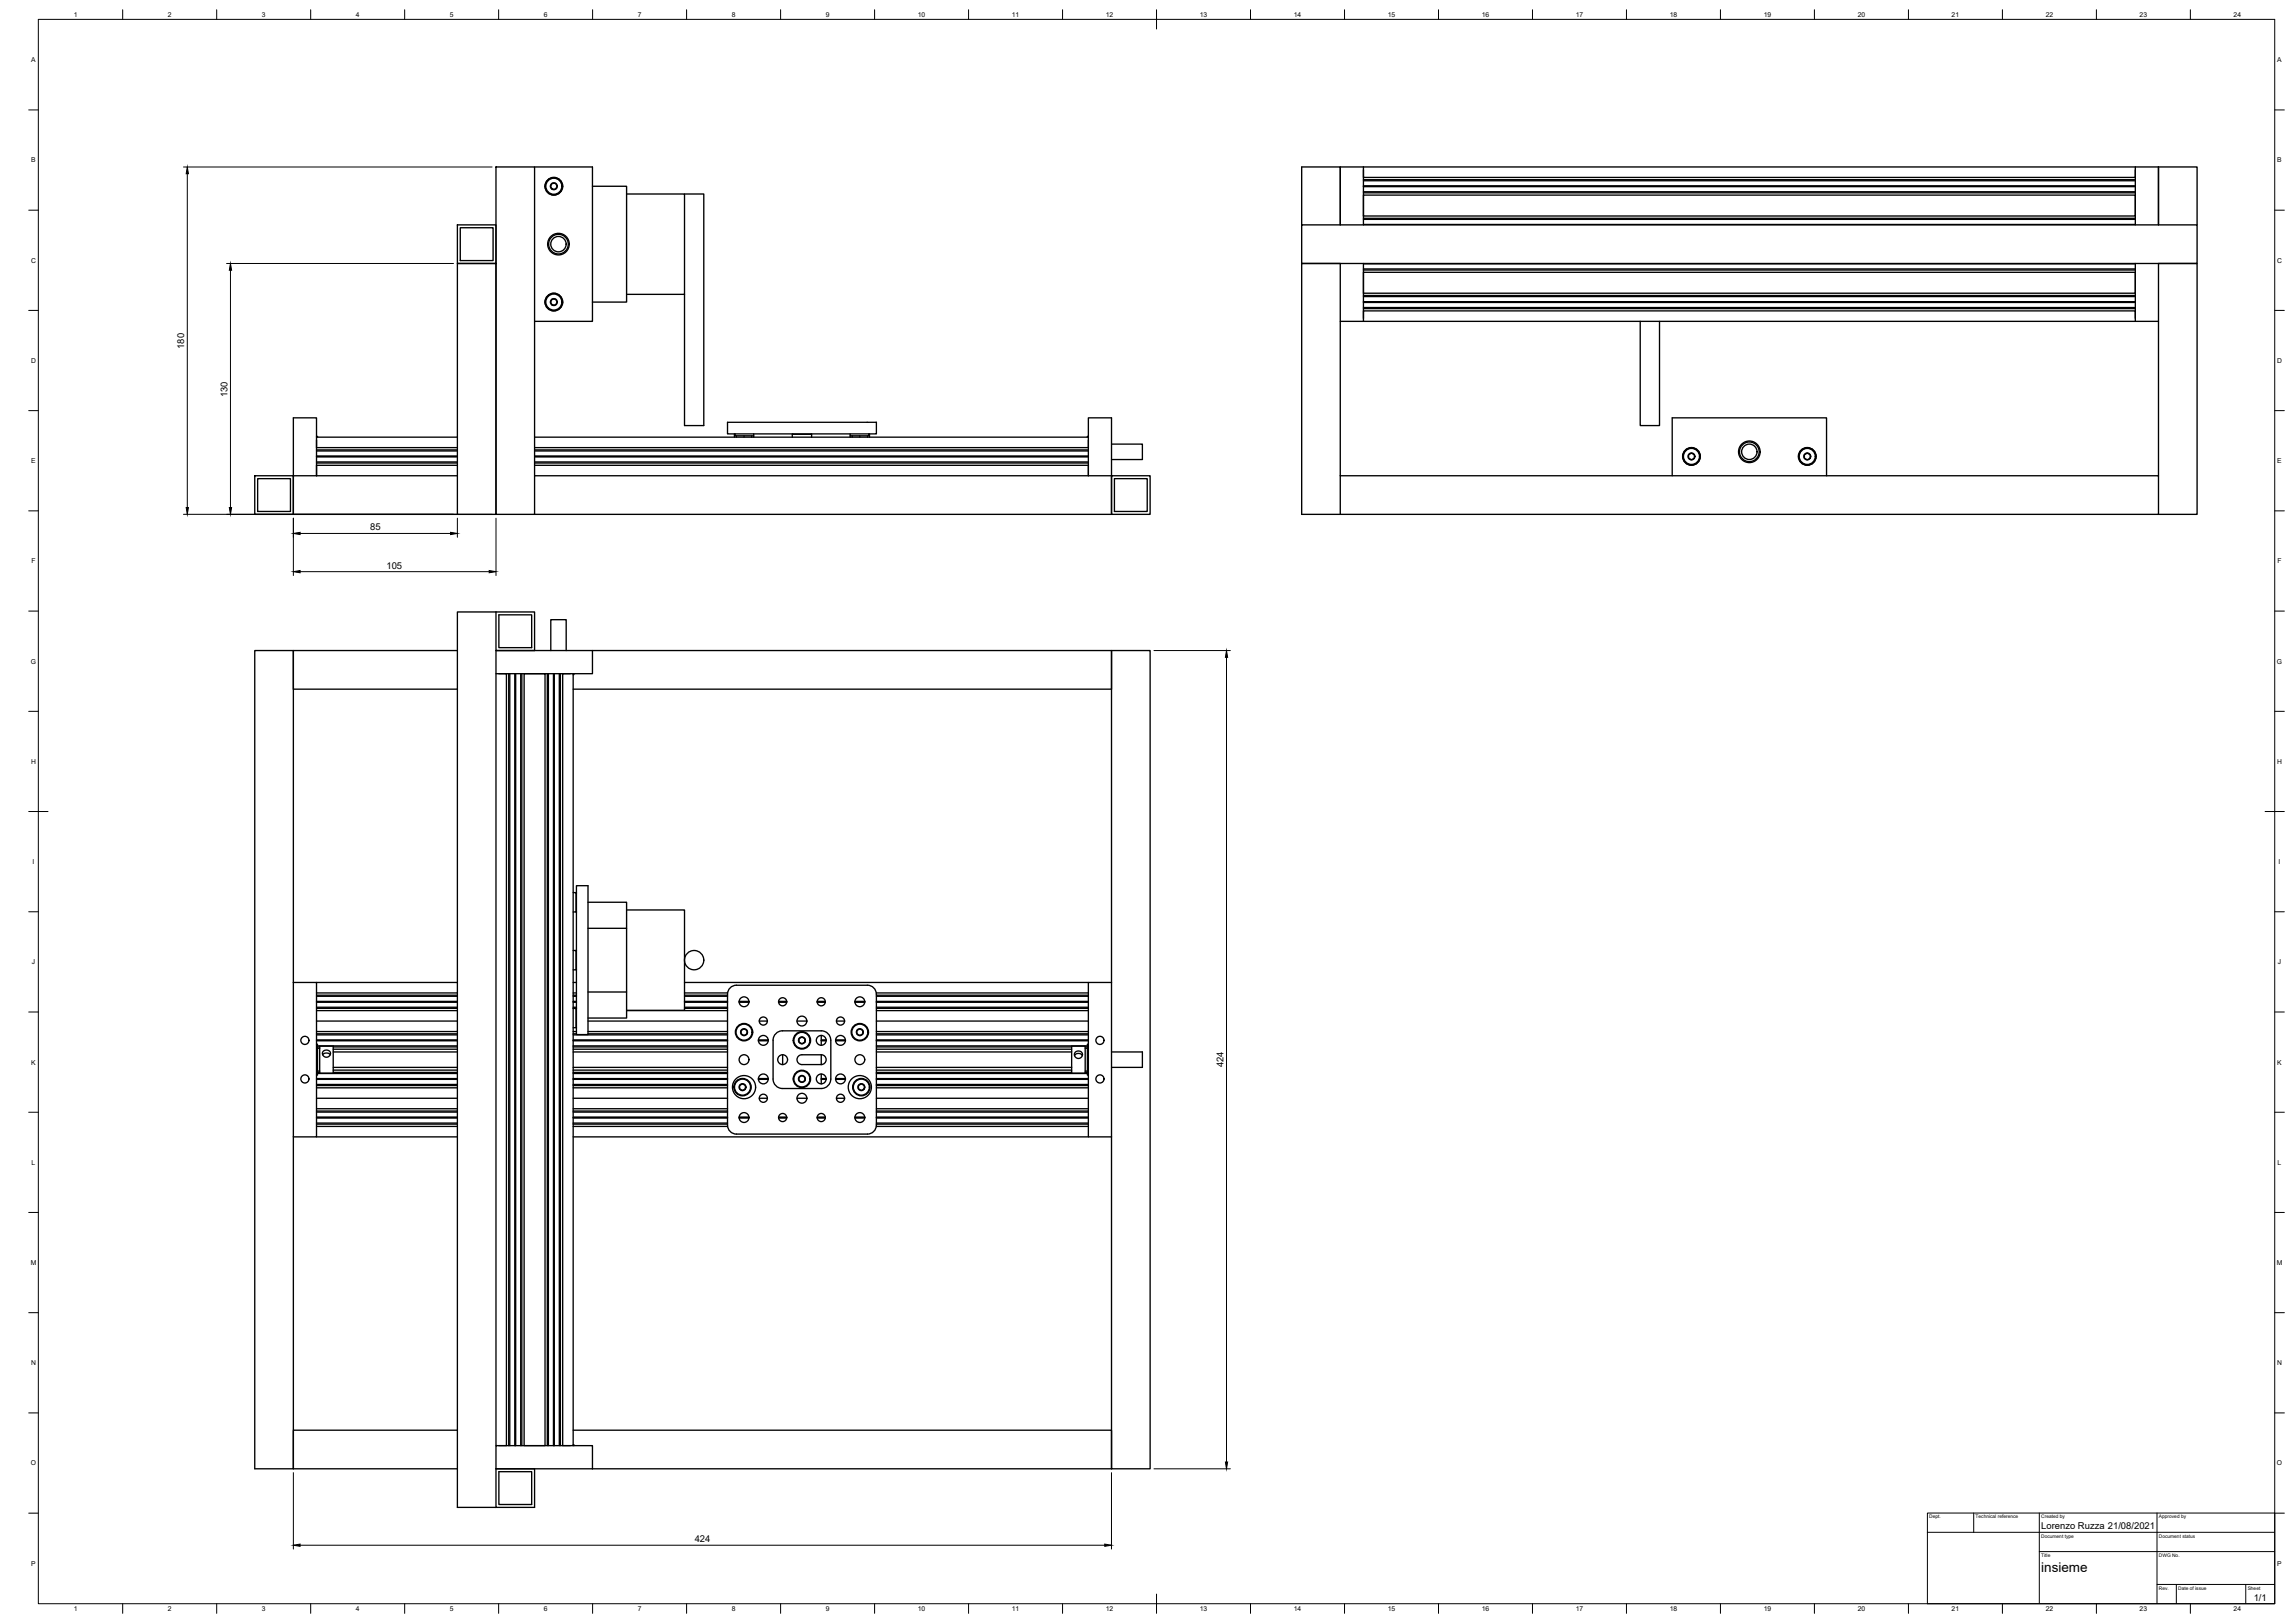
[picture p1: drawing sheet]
<svg xmlns="http://www.w3.org/2000/svg" width="1189mm" height="841mm" viewBox="0 0 1189 841" stroke-linecap="round" stroke-linejoin="round" font-family="sans-serif">
<defs><g id="words">
<text font-size="7" x="1058" y="815">insieme</text>
<g font-size="4.9">
<text x="95" y="181" transform="rotate(-90 95 181)">180</text>
<text x="118" y="206" transform="rotate(-90 118 206)">130</text>
<text x="192" y="275">85</text>
<text x="200" y="295">105</text>
<text x="634" y="553" transform="rotate(-90 634 553)">424</text>
<text x="1058" y="793">Lorenzo Ruzza 21/08/2021</text>
<text x="360" y="799">424</text>
<text x="1168" y="830">1/1</text>
</g>
<g font-size="3.5">
<text x="38" y="9">1</text>
<text x="87" y="9">2</text>
<text x="136" y="9">3</text>
<text x="184" y="9">4</text>
<text x="233" y="9">5</text>
<text x="282" y="9">6</text>
<text x="331" y="9">7</text>
<text x="379" y="9">8</text>
<text x="428" y="9">9</text>
<text x="476" y="9">10</text>
<text x="524" y="9">11</text>
<text x="573" y="9">12</text>
<text x="622" y="9">13</text>
<text x="670" y="9">14</text>
<text x="719" y="9">15</text>
<text x="768" y="9">16</text>
<text x="817" y="9">17</text>
<text x="865" y="9">18</text>
<text x="914" y="9">19</text>
<text x="963" y="9">20</text>
<text x="1011" y="9">21</text>
<text x="1060" y="9">22</text>
<text x="1109" y="9">23</text>
<text x="1158" y="9">24</text>
<text x="16" y="32">A</text>
<text x="1180" y="32">A</text>
<text x="16" y="84">B</text>
<text x="1180" y="84">B</text>
<text x="16" y="136">C</text>
<text x="1180" y="136">C</text>
<text x="16" y="188">D</text>
<text x="1180" y="188">D</text>
<text x="16" y="240">E</text>
<text x="1180" y="240">E</text>
<text x="16" y="292">F</text>
<text x="1180" y="292">F</text>
<text x="16" y="344">G</text>
<text x="1180" y="344">G</text>
<text x="16" y="396">H</text>
<text x="1180" y="396">H</text>
<text x="17" y="448">I</text>
<text x="1181" y="448">I</text>
<text x="17" y="500">J</text>
<text x="1181" y="500">J</text>
<text x="16" y="552">K</text>
<text x="1180" y="552">K</text>
<text x="16" y="604">L</text>
<text x="1180" y="604">L</text>
<text x="16" y="655">M</text>
<text x="1180" y="655">M</text>
<text x="16" y="707">N</text>
<text x="1180" y="707">N</text>
<text x="16" y="759">O</text>
<text x="1180" y="759">O</text>
<text x="16" y="811">P</text>
<text x="1180" y="811">P</text>
<text x="38" y="835">1</text>
<text x="87" y="835">2</text>
<text x="136" y="835">3</text>
<text x="184" y="835">4</text>
<text x="233" y="835">5</text>
<text x="282" y="835">6</text>
<text x="331" y="835">7</text>
<text x="379" y="835">8</text>
<text x="428" y="835">9</text>
<text x="476" y="835">10</text>
<text x="524" y="835">11</text>
<text x="573" y="835">12</text>
<text x="622" y="835">13</text>
<text x="670" y="835">14</text>
<text x="719" y="835">15</text>
<text x="768" y="835">16</text>
<text x="817" y="835">17</text>
<text x="865" y="835">18</text>
<text x="914" y="835">19</text>
<text x="963" y="835">20</text>
<text x="1011" y="835">21</text>
<text x="1060" y="835">22</text>
<text x="1109" y="835">23</text>
<text x="1158" y="835">24</text>
</g>
<g font-size="2.5">
<text x="1000" y="787">Dept.</text>
<text x="1024" y="787">Technical reference</text>
<text x="1058" y="787">Created by</text>
<text x="1119" y="787">Approved by</text>
<text x="1058" y="797">Document type</text>
<text x="1119" y="797">Document status</text>
<text x="1058" y="807">Title</text>
<text x="1119" y="807">DWG No.</text>
<text x="1119" y="824">Rev.</text>
<text x="1129" y="824">Date of issue</text>
<text x="1165" y="824">Sheet</text>
</g>
</g></defs>
<!-- layer: Visibile -->
<g fill="none" stroke="#000" stroke-width=".7">
<path d="M257 87h20v180h-20zM277 87h30v80h-30M307 97h18v60h-18M707 88v4h400v-4M707 100h400M707 99h400M707 97h400M707 96h400M707 94h400M707 93h400M707 87v30M1107 87v30"/>
<path d="M1119 87h20v30M1119 87h-424v30v-30h-20v30M1119 87v30M237 117h20v20h-20zM239 118h17v17h-17zM325 101h30v52h-30M355 101h10v120h-10v-68M675 117h464v20h-464zM707 101h400v11h-400zM707 116h400M707 114h400M707 113h400"/>
<path d="M237 137h20v130h-20zM707 140h400M707 139h400M707 137h400M707 137v30M1107 137v30M707 141h400v11h-400zM707 160h400M707 159h400M707 157h400M707 156h400M707 154h400"/>
<path d="M707 153h400M695 167h12M707 167h412M707 165v-4h400v4M850 167v54h10v-54M377 219h77v6h-77zM164 226l1 1M164 227h73M164 228v4h73M164 233h73M164 234h73M164 236h73"/>
<path d="M164 237h73M164 239h73M164 240h73M277 227h287M277 233h287M277 234h287M277 236h287M277 237h287M277 239h287M277 240h287M381 225h.1M381 225v2"/>
<path d="M381 225v1h10v-1M382 226v1M386 226v1M390 226v1M391 226v1M411 227v-2h10v2M411 225h.1M420 225h1M441 225v1h9l1-1M441 226v1M442 226v1M446 226v1"/>
<path d="M450 226v1M450 225l1 2M564 226v1M564 228v4h-287M576 230h16v8h-16M132 247h20v20h-20zM134 248h17v17h-17zM237 247h-85v20h85M237 241h-73v6v-30h-12v30M277 241h287v6v-30h12v30M277 247h299M576 247h20v20h-20v-20v20h-299"/>
<path d="M578 248h17v17h-17zM695 247h424v20h-424zM695 247v-110h-20v130h20M867 247v-30h80v30M1119 247v-110h20v130h-20M257 317h20v20h-20zM257 317h-20v464h20M259 319h17v17h-17zM237 337h-85v20h85M257 337h50v12h-50zM285 337v-16h8v16M307 337h269v20h-279"/>
<path d="M257 349v400M259 349h3v400h-3M264 349v400M267 349v400M270 349v400M272 349h10v400h-10zM284 349v400M287 349v400M290 349v400M296 349h-4v400h4M297 349v400M297 349v1"/>
<path d="M299 459h6v77h-6zM297 463h2v10h-2M299 463h.1M299 472v1M305 468h20v13h-20M325 472h30v52M297 493h2v10h-2M299 493h.1M325 481v33M152 509v-172h-20v424h20v-172M152 509h12v80h-12M152 509v80"/>
<path d="M164 509h73M164 515h73M164 516h73M164 519h73M297 509h2M297 515h2M297 516h2M297 519h2M299 502v1M305 514h20v14h-20M355 509h209M355 515h22"/>
<path d="M355 516h22M355 519h22M379 512l3-1h68a5 5 0 0 1 4 4v68a5 5 0 0 1-4 5h-68a5 5 0 0 1-5-5v-68v-1zM383 519h5M404 519h4M424 519h4M443 519h5M454 515h110M454 516h110M454 519h110M576 509v-172h20v424h-20v-172M576 509h-12v80h12"/>
<path d="M576 509v80M164 523h73M164 522h73M164 524h73M164 529h73M164 535h73M164 536h73M164 539h73M297 522h2M297 535h2M297 536h2M297 536h80"/>
<path d="M297 539h80M299 523h.1M299 523h-2h2v10h-2M299 532v1M305 529h72M305 535h72M305 536h72M325 524h52M355 523h22M355 522h22M393 539h5M394 529h4"/>
<path d="M402 536l3-2h21a5 5 0 0 1 5 5v20a5 5 0 0 1-5 5h-20a5 5 0 0 1-5-5v-20zM413 529h5M426 537v5M426 539h2M433 539h5M434 529h4M454 523h110M454 522h110M454 524h110M454 529h110M454 535h110M454 536h110"/>
<path d="M454 539h110M164 541h1v16h-1M164 559h73M165 556h72M165 543h1M165 555h1M165 542h72M165 556h1M166 556v-14h7v14M167 547l2-1 2 1M173 545h64M173 553h64"/>
<path d="M173 543h64M173 544h64M173 555h64M173 556h64M297 545h80M297 553h80M297 556h80M297 542h80M297 543h80M297 544h80M297 555h80M297 559h80"/>
<path d="M393 559h5M406 547v5M426 547a2.6 2.6 0 0 1 2 2 2.6 2.6 0 0 1-2 3M426 547h-10a2.6 2.6 0 0 0-3 2 2.6 2.6 0 0 0 3 3h10M426 547v5M426 557v5M426 559h2M433 559h5M454 545h101M454 553h101M454 556h110M454 542h110"/>
<path d="M454 543h101M454 544h101M454 555h101M454 556h101M454 559h110M555 556v-14h7v14M557 547l2-1h1l1 1M562 543h2M562 555h2M562 556h2M564 541v16M576 545h16v8h-16"/>
<path d="M164 579h73M164 562h73M164 563h73M164 564h73M164 569h73M164 575h73M164 576h73M297 579h80M297 562h80M297 563h80M297 564h80M297 569h80"/>
<path d="M297 575h80M297 576h80M383 579h5M394 569h4M404 579h4M413 569h5M424 579h4M434 569h4M443 579h5M454 579h110M454 562h110M454 563h110"/>
<path d="M454 564h110M454 569h110M454 575h110M454 576h110M164 582h73M164 583h73M164 584h73M164 589h73M297 582h80M297 583h80M297 584h80M297 589h267"/>
<path d="M454 584h110M454 582h110M454 583h110M237 741h-85v20h85M297 741h279v20h-319M297 749h.1M257 761v-12h50v12M257 761h20v20h-20zM259 763h17v17h-17z"/>
<circle cx="287" cy="97" r="5"/>
<circle cx="287" cy="97" r="4"/>
<circle cx="287" cy="97" r="1.8"/>
<circle cx="287" cy="97" r="1.7"/>
<circle cx="289" cy="127" r="6"/>
<circle cx="289" cy="127" r="4"/>
<circle cx="289" cy="127" r="5"/>
<circle cx="287" cy="157" r="5"/>
<circle cx="287" cy="157" r="4"/>
<circle cx="287" cy="157" r="1.8"/>
<circle cx="287" cy="157" r="1.7"/>
<circle cx="877" cy="237" r="5"/>
<circle cx="877" cy="237" r="4"/>
<circle cx="877" cy="237" r="1.8"/>
<circle cx="877" cy="237" r="1.7"/>
<circle cx="907" cy="234" r="6"/>
<circle cx="907" cy="234" r="4"/>
<circle cx="907" cy="234" r="5"/>
<circle cx="937" cy="237" r="5"/>
<circle cx="937" cy="237" r="4"/>
<circle cx="937" cy="237" r="1.8"/>
<circle cx="937" cy="237" r="1.7"/>
<circle cx="360" cy="498" r="5"/>
<circle cx="386" cy="519" r="2.6"/>
<circle cx="406" cy="519" r="2.1"/>
<circle cx="426" cy="519" r="2.1"/>
<circle cx="446" cy="519" r="2.6"/>
<circle cx="158" cy="539" r="2.1"/>
<circle cx="386" cy="535" r="4"/>
<circle cx="386" cy="535" r="1.8"/>
<circle cx="386" cy="535" r="1.7"/>
<circle cx="396" cy="529" r="2.1"/>
<circle cx="396" cy="539" r="2.6"/>
<circle cx="416" cy="539" r="4"/>
<circle cx="416" cy="529" r="2.6"/>
<circle cx="416" cy="539" r="1.8"/>
<circle cx="416" cy="539" r="1.7"/>
<circle cx="426" cy="539" r="2.6"/>
<circle cx="436" cy="529" r="2.1"/>
<circle cx="436" cy="539" r="2.6"/>
<circle cx="446" cy="535" r="4"/>
<circle cx="446" cy="535" r="1.8"/>
<circle cx="446" cy="535" r="1.7"/>
<circle cx="570" cy="539" r="2.1"/>
<circle cx="158" cy="559" r="2.1"/>
<circle cx="169" cy="546" r="2"/>
<circle cx="386" cy="549" r="2.6"/>
<circle cx="396" cy="559" r="2.6"/>
<circle cx="406" cy="549" r="2.6"/>
<circle cx="416" cy="559" r="4"/>
<circle cx="416" cy="559" r="1.8"/>
<circle cx="416" cy="559" r="1.7"/>
<circle cx="426" cy="559" r="2.6"/>
<circle cx="436" cy="559" r="2.6"/>
<circle cx="446" cy="549" r="2.6"/>
<circle cx="559" cy="546" r="2"/>
<circle cx="570" cy="559" r="2.1"/>
<circle cx="385" cy="563" r="4"/>
<circle cx="385" cy="563" r="1.8"/>
<circle cx="385" cy="563" r="1.7"/>
<circle cx="386" cy="563" r="6"/>
<circle cx="386" cy="579" r="2.6"/>
<circle cx="396" cy="569" r="2.1"/>
<circle cx="406" cy="579" r="2.1"/>
<circle cx="416" cy="569" r="2.6"/>
<circle cx="426" cy="579" r="2.1"/>
<circle cx="436" cy="569" r="2.1"/>
<circle cx="446" cy="563" r="6"/>
<circle cx="446" cy="579" r="2.6"/>
<circle cx="446" cy="563" r="4"/>
<circle cx="446" cy="563" r="1.8"/>
<circle cx="446" cy="563" r="1.7"/>
</g>
<!-- layer: Border -->
<g fill="none" stroke="#000" stroke-width=".52">
<path d="M20 10h1159v821h-1159zM64 5v5M112 5v5M161 5v5M210 5v5M258 5v5M307 5v5M356 5v5M405 5v5M453 5v5M502 5v5M551 5v5"/>
<path d="M599 5v10M648 5v5M697 5v5M746 5v5M794 5v5M843 5v5M892 5v5M940 5v5M989 5v5M1038 5v5M1086 5v5M1135 5v5"/>
<path d="M15 57h5M1179 57h5M15 109h5M1179 109h5M15 161h5M1179 161h5M15 213h5M1179 213h5M15 265h5M1179 265h5M15 317h5M1179 317h5"/>
<path d="M15 369h5M1179 369h5M15 421h10M1174 421h10M15 472h5M1179 472h5M15 524h5M1179 524h5M15 576h5M1179 576h5M15 628h5M1179 628h5"/>
<path d="M15 680h5M1179 680h5M15 732h5M1179 732h5M15 784h5M1179 784h5M64 831v5M112 831v5M161 831v5M210 831v5M258 831v5M307 831v5"/>
<path d="M356 831v5M405 831v5M453 831v5M502 831v5M551 831v5M599 826v10M648 831v5M697 831v5M746 831v5M794 831v5M843 831v5M892 831v5"/>
<path d="M940 831v5M989 831v5M1038 831v5M1086 831v5M1135 831v5"/>
</g>
<!-- layer: TitleBlock -->
<path d="M999 784h180v47h-180zM999 794h180M1023 784v10M1057 784v47M1118 784v47M1057 804h122M1118 821h61M1128 821v10M1164 821v10" fill="none" stroke="#000" stroke-width=".52"/>
<!-- layer: Dimensions -->
<g fill="none" stroke="#000" stroke-width=".52">
<path d="M95 87h160M97 90v173M117 137h118M119 140v123M95 267h160M152 269v29M156 276h78M237 269v9M257 269v29M156 296h98M598 337h40M636 341v417"/>
<path d="M152 763v40M576 763v40M598 761h40M156 801h417"/>
</g>
<path d="M97 87l1 3h-2zM119 137l1 3h-1zM96 263h2l-1 4zM119 263h1l-1 4zM152 276h4v1zM234 276h3l-3 1zM152 296h4v1zM254 296h3l-3 1zM636 337v4h-1zM635 758h1v3zM152 801l4-1v1zM573 800l3 1h-3z" fill="#000" stroke="#000" stroke-width=".52"/>
<use href="#words"/>
</svg>
